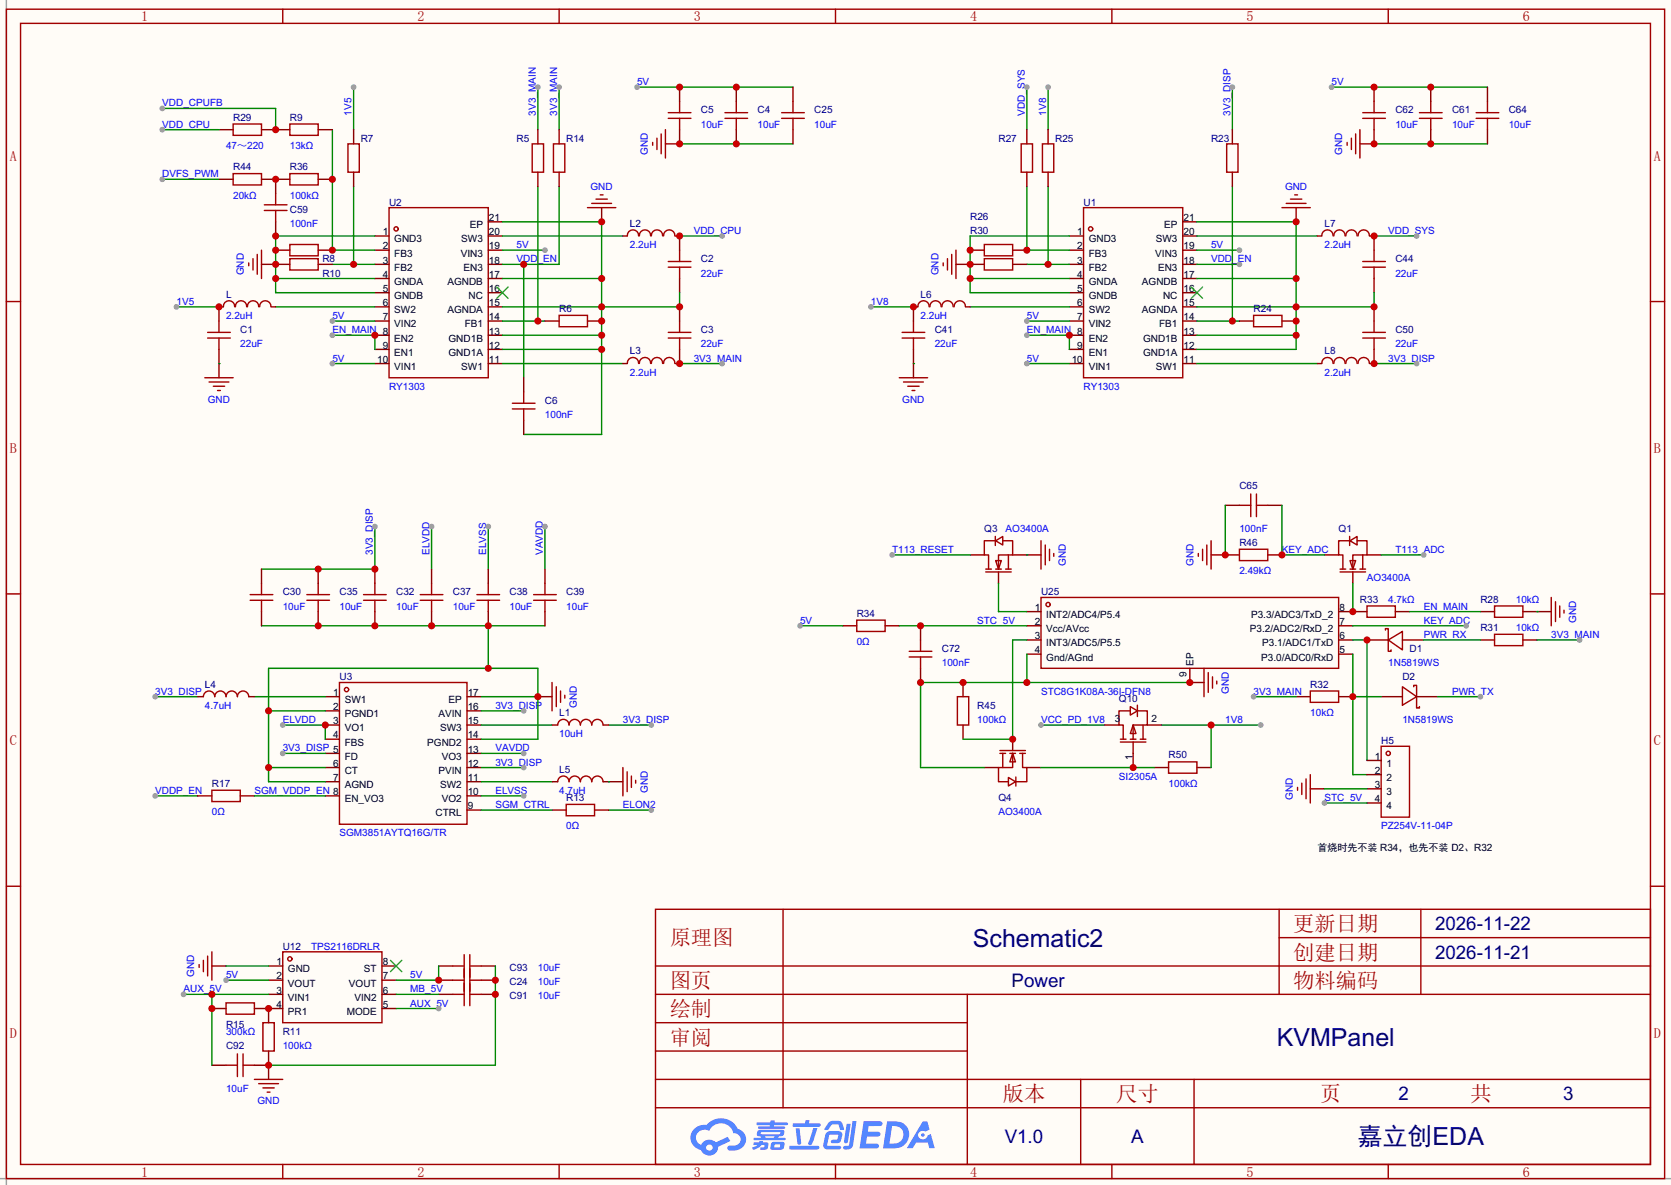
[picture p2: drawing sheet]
<svg xmlns="http://www.w3.org/2000/svg" width="299mm" height="212mm" viewBox="0 0 299 212" stroke-linecap="round" stroke-linejoin="round" font-family="sans-serif">
<defs><g id="words">
<g font-size="4.5" fill="#000080">
<text x="174.3" y="169.7">Schematic2</text>
<text x="228.8" y="187.4">KVMPanel</text>
<text x="243.3" y="205.2">嘉立创EDA</text>
</g>
<g font-size="3.8" fill="#a00000">
<text x="231.8" y="166.9">更新日期</text>
<text x="120" y="169.4">原理图</text>
<text x="231.8" y="172">创建日期</text>
<text x="120" y="177">图页</text>
<text x="231.8" y="177">物料编码</text>
<text x="120" y="182.1">绘制</text>
<text x="120" y="187.2">审阅</text>
<text x="179.7" y="197.4">版本</text>
<text x="200" y="197.4">尺寸</text>
<text x="236.6" y="197.4">页</text>
<text x="263.5" y="197.3">共</text>
</g>
<g font-size="3.4" fill="#000080">
<text x="257.2" y="166.7">2026-11-22</text>
<text x="257.2" y="171.8">2026-11-21</text>
<text x="181.3" y="176.9">Power</text>
<text x="250.7" y="197.1">2</text>
<text x="280.1" y="197.1">3</text>
<text x="180.1" y="204.8">V1.0</text>
<text x="202.7" y="204.8">A</text>
</g>
<g font-size="2.5" fill="#a00000">
<text x="25.3" y="3.8">1</text>
<text x="74.8" y="3.8">2</text>
<text x="124.3" y="3.8">3</text>
<text x="173.9" y="3.8">4</text>
<text x="223.4" y="3.8">5</text>
<text x="272.9" y="3.8">6</text>
<text x="1.8" y="28.8">A</text>
<text x="296.4" y="28.8">A</text>
<text x="1.8" y="81.2">B</text>
<text x="296.4" y="81.2">B</text>
<text x="1.8" y="133.5">C</text>
<text x="296.4" y="133.5">C</text>
<text x="1.8" y="185.9">D</text>
<text x="296.4" y="185.9">D</text>
<text x="25.3" y="210.9">1</text>
<text x="74.8" y="210.9">2</text>
<text x="124.3" y="210.9">3</text>
<text x="173.9" y="210.9">4</text>
<text x="223.4" y="210.9">5</text>
<text x="272.9" y="210.9">6</text>
</g>
<g font-size="1.8" fill="#00f">
<text x="114.2" y="15.3">5V</text>
<text x="238.6" y="15.3">5V</text>
<text x="29.1" y="19.1">VDD_CPUFB</text>
<text x="29.1" y="22.9">VDD_CPU</text>
<text x="63" y="20.7" transform="rotate(-90 63 20.7)">1V5</text>
<text x="96" y="20.7" transform="rotate(-90 96 20.7)">3V3_MAIN</text>
<text x="99.8" y="20.7" transform="rotate(-90 99.8 20.7)">3V3_MAIN</text>
<text x="125.6" y="22.9">10uF</text>
<text x="135.8" y="22.9">10uF</text>
<text x="145.9" y="22.9">10uF</text>
<text x="183.7" y="20.7" transform="rotate(-90 183.7 20.7)">VDD_SYS</text>
<text x="187.5" y="20.7" transform="rotate(-90 187.5 20.7)">1V8</text>
<text x="220.5" y="20.7" transform="rotate(-90 220.5 20.7)">3V3_DISP</text>
<text x="250.1" y="22.9">10uF</text>
<text x="260.2" y="22.9">10uF</text>
<text x="270.4" y="22.9">10uF</text>
<text x="40.5" y="26.7">47～220</text>
<text x="51.9" y="26.7">13kΩ</text>
<text x="116.1" y="27.8" transform="rotate(-90 116.1 27.8)">GND</text>
<text x="240.6" y="27.8" transform="rotate(-90 240.6 27.8)">GND</text>
<text x="29.1" y="31.8">DVFS_PWM</text>
<text x="41.8" y="35.6">20kΩ</text>
<text x="51.9" y="35.6">100kΩ</text>
<text x="105.8" y="34.1">GND</text>
<text x="230.3" y="34.1">GND</text>
<text x="51.9" y="40.7">100nF</text>
<text x="124.3" y="41.9">VDD_CPU</text>
<text x="248.8" y="41.9">VDD_SYS</text>
<text x="92.6" y="44.5">5V</text>
<text x="92.6" y="47">VDD_EN</text>
<text x="112.9" y="44.5">2.2uH</text>
<text x="217" y="44.5">5V</text>
<text x="217" y="47">VDD_EN</text>
<text x="237.4" y="44.5">2.2uH</text>
<text x="43.7" y="49.4" transform="rotate(-90 43.7 49.4)">GND</text>
<text x="125.6" y="49.5">22uF</text>
<text x="168.2" y="49.4" transform="rotate(-90 168.2 49.4)">GND</text>
<text x="250.1" y="49.5">22uF</text>
<text x="31.6" y="54.6">1V5</text>
<text x="40.5" y="57.2">2.2uH</text>
<text x="59.6" y="57.2">5V</text>
<text x="59.6" y="59.7">EN_MAIN 8</text>
<text x="156.1" y="54.6">1V8</text>
<text x="165" y="57.2">2.2uH</text>
<text x="184" y="57.2">5V</text>
<text x="184" y="59.7">EN_MAIN 8</text>
<text x="43.1" y="62.2">22uF</text>
<text x="59.6" y="64.8">5V</text>
<text x="124.3" y="64.8">3V3_MAIN</text>
<text x="125.6" y="62.2">22uF</text>
<text x="167.5" y="62.2">22uF</text>
<text x="184" y="64.8">5V</text>
<text x="248.8" y="64.8">3V3_DISP</text>
<text x="250.1" y="62.2">22uF</text>
<text x="69.7" y="69.9">RY1303</text>
<text x="112.9" y="67.3">2.2uH</text>
<text x="194.2" y="69.9">RY1303</text>
<text x="237.4" y="67.3">2.2uH</text>
<text x="37.2" y="72.2">GND</text>
<text x="97.7" y="74.9">100nF</text>
<text x="161.7" y="72.2">GND</text>
<text x="180.2" y="95.3">AO3400A</text>
<text x="222.1" y="95.3">100nF</text>
<text x="66.8" y="99.4" transform="rotate(-90 66.8 99.4)">3V3_DISP</text>
<text x="77" y="99.4" transform="rotate(-90 77 99.4)">ELVDD</text>
<text x="87.1" y="99.4" transform="rotate(-90 87.1 99.4)">ELVSS</text>
<text x="97.3" y="99.4" transform="rotate(-90 97.3 99.4)">VAVDD</text>
<text x="159.9" y="99.1">T113_RESET</text>
<text x="191" y="101.4" transform="rotate(-90 191 101.4)">GND</text>
<text x="213.9" y="101.4" transform="rotate(-90 213.9 101.4)">GND</text>
<text x="229.7" y="99.1">KEY_ADC</text>
<text x="250.1" y="99.1">T113_ADC</text>
<text x="222.1" y="102.9">2.49kΩ</text>
<text x="245" y="104.2">AO3400A</text>
<text x="248.8" y="108">4.7kΩ</text>
<text x="271.7" y="108">10kΩ</text>
<text x="50.7" y="109.2">10uF</text>
<text x="60.8" y="109.2">10uF</text>
<text x="71" y="109.2">10uF</text>
<text x="81.2" y="109.2">10uF</text>
<text x="91.3" y="109.2">10uF</text>
<text x="101.5" y="109.2">10uF</text>
<text x="143.4" y="111.8">5V</text>
<text x="175.1" y="111.8">STC_5V</text>
<text x="255.1" y="109.2">EN_MAIN</text>
<text x="255.1" y="111.8">KEY_ADC</text>
<text x="271.7" y="113">10kΩ</text>
<text x="282.5" y="111.6" transform="rotate(-90 282.5 111.6)">GND</text>
<text x="153.5" y="115.6">0Ω</text>
<text x="168.8" y="119.4">100nF</text>
<text x="248.8" y="119.4">1N5819WS</text>
<text x="255.1" y="114.3">PWR_RX</text>
<text x="278" y="114.3">3V3_MAIN</text>
<text x="27.8" y="124.5">3V3_DISP</text>
<text x="186.6" y="124.5">STC8G1K08A-36I-DFN8</text>
<text x="220.2" y="124.3" transform="rotate(-90 220.2 124.3)">GND</text>
<text x="224.7" y="124.5">3V3_MAIN</text>
<text x="260.2" y="124.5">PWR_TX</text>
<text x="36.7" y="127">4.7uH</text>
<text x="50.7" y="129.6">ELVDD</text>
<text x="88.8" y="127">3V3_DISP</text>
<text x="103.4" y="126.8" transform="rotate(-90 103.4 126.8)">GND</text>
<text x="111.6" y="129.6">3V3_DISP</text>
<text x="175.1" y="129.6">100kΩ</text>
<text x="186.6" y="129.6">VCC_PD_1V8</text>
<text x="219.6" y="129.6">1V8</text>
<text x="234.8" y="128.3">10kΩ</text>
<text x="251.3" y="129.6">1N5819WS</text>
<text x="50.7" y="134.6">3V3_DISP 5</text>
<text x="88.8" y="137.2">3V3_DISP</text>
<text x="88.8" y="134.6">VAVDD</text>
<text x="100.2" y="132.1">10uH</text>
<text x="27.8" y="142.3">VDDP_EN</text>
<text x="45.6" y="142.3">SGM_VDDP_EN 8</text>
<text x="88.8" y="142.3">ELVSS</text>
<text x="100.2" y="142.3">4.7uH</text>
<text x="116.1" y="142.1" transform="rotate(-90 116.1 142.1)">GND</text>
<text x="200.5" y="139.7">SI2305A</text>
<text x="209.4" y="141">100kΩ</text>
<text x="231.7" y="143.3" transform="rotate(-90 231.7 143.3)">GND</text>
<text x="237.4" y="143.5">STC_5V</text>
<text x="38" y="146.1">0Ω</text>
<text x="60.8" y="149.9">SGM3851AYTQ16G/TR</text>
<text x="88.8" y="144.8">SGM_CTRL</text>
<text x="101.5" y="148.6">0Ω</text>
<text x="111.6" y="144.8">ELON2</text>
<text x="178.9" y="146.1">AO3400A</text>
<text x="247.5" y="148.6">PZ254V-11-04P</text>
<text x="55.8" y="170.2">TPS2116DRLR</text>
<text x="32.9" y="177.8">AUX_5V</text>
<text x="34.8" y="175.1" transform="rotate(-90 34.8 175.1)">GND</text>
<text x="40.5" y="175.3">5V</text>
<text x="73.5" y="177.8">MB_5V</text>
<text x="73.5" y="175.3">5V</text>
<text x="96.4" y="174">10uF</text>
<text x="96.4" y="179.1">10uF</text>
<text x="96.4" y="176.5">10uF</text>
<text x="40.5" y="185.4">300kΩ</text>
<text x="73.5" y="180.4">AUX_5V</text>
<text x="50.7" y="188">100kΩ</text>
<text x="40.5" y="195.6">10uF</text>
<text x="46.1" y="197.9">GND</text>
</g>
<g font-size="1.8" fill="#000080">
<text x="41.8" y="21.6">R29</text>
<text x="51.9" y="21.6">R9</text>
<text x="125.6" y="20.3">C5</text>
<text x="135.8" y="20.3">C4</text>
<text x="145.9" y="20.3">C25</text>
<text x="250.1" y="20.3">C62</text>
<text x="260.2" y="20.3">C61</text>
<text x="270.4" y="20.3">C64</text>
<text x="64.6" y="25.4">R7</text>
<text x="92.6" y="25.4">R5</text>
<text x="101.5" y="25.4">R14</text>
<text x="178.9" y="25.4">R27</text>
<text x="189.1" y="25.4">R25</text>
<text x="217" y="25.4">R23</text>
<text x="41.8" y="30.5">R44</text>
<text x="51.9" y="30.5">R36</text>
<text x="51.9" y="38.1">C59</text>
<text x="69.7" y="36.8">U2</text>
<text x="112.9" y="40.7">L2</text>
<text x="173.9" y="41.9">R30</text>
<text x="173.9" y="39.4">R26</text>
<text x="194.2" y="36.8">U1</text>
<text x="237.4" y="40.7">L7</text>
<text x="57.8" y="47">R8</text>
<text x="125.6" y="47">C2</text>
<text x="250.1" y="47">C44</text>
<text x="40.5" y="53.4">L</text>
<text x="57.8" y="49.5">R10</text>
<text x="165" y="53.4">L6</text>
<text x="43.1" y="59.7">C1</text>
<text x="100.2" y="55.9">R6</text>
<text x="125.6" y="59.7">C3</text>
<text x="167.5" y="59.7">C41</text>
<text x="224.7" y="55.9">R24</text>
<text x="250.1" y="59.7">C50</text>
<text x="112.9" y="63.5">L3</text>
<text x="237.4" y="63.5">L8</text>
<text x="97.7" y="72.4">C6</text>
<text x="222.1" y="87.6">C65</text>
<text x="176.4" y="95.3">Q3</text>
<text x="239.9" y="95.3">Q1</text>
<text x="222.1" y="97.8">R46</text>
<text x="50.7" y="106.7">C30</text>
<text x="60.8" y="106.7">C35</text>
<text x="71" y="106.7">C32</text>
<text x="81.2" y="106.7">C37</text>
<text x="91.3" y="106.7">C38</text>
<text x="101.5" y="106.7">C39</text>
<text x="186.6" y="106.7">U25</text>
<text x="243.7" y="108">R33</text>
<text x="265.3" y="108">R28</text>
<text x="153.5" y="110.5">R34</text>
<text x="265.3" y="113">R31</text>
<text x="168.8" y="116.9">C72</text>
<text x="252.6" y="116.9">D1</text>
<text x="36.7" y="123.2">L4</text>
<text x="60.8" y="121.9">U3</text>
<text x="200.5" y="125.7">Q10</text>
<text x="234.8" y="123.2">R32</text>
<text x="251.3" y="121.9">D2</text>
<text x="100.2" y="128.3">L1</text>
<text x="175.1" y="127">R45</text>
<text x="209.4" y="135.9">R50</text>
<text x="247.5" y="133.4">H5</text>
<text x="38" y="141">R17</text>
<text x="100.2" y="138.4">L5</text>
<text x="101.5" y="143.5">R13</text>
<text x="178.9" y="143.5">Q4</text>
<text x="50.7" y="170.2">U12</text>
<text x="91.3" y="174">C93</text>
<text x="91.3" y="179.1">C91</text>
<text x="91.3" y="176.5">C24</text>
<text x="40.5" y="184.2">R15</text>
<text x="50.7" y="185.4">R11</text>
<text x="40.5" y="188">C92</text>
</g>
<g font-size="1.8">
<text x="84.2" y="40.9">EP</text>
<text x="87.6" y="39.6">21</text>
<text x="208.6" y="40.9">EP</text>
<text x="212.1" y="39.6">21</text>
<text x="68.6" y="42.2">1</text>
<text x="68.6" y="44.7">2</text>
<text x="68.6" y="47.2">3</text>
<text x="70.7" y="43.4">GND3</text>
<text x="70.7" y="46">FB3</text>
<text x="82.6" y="46">VIN3</text>
<text x="82.7" y="43.4">SW3</text>
<text x="87.6" y="47.2">18</text>
<text x="87.6" y="44.7">19</text>
<text x="87.6" y="42.2">20</text>
<text x="193.1" y="42.2">1</text>
<text x="193.1" y="44.7">2</text>
<text x="193.1" y="47.2">3</text>
<text x="195.1" y="43.4">GND3</text>
<text x="195.1" y="46">FB3</text>
<text x="207" y="46">VIN3</text>
<text x="207.1" y="43.4">SW3</text>
<text x="212.1" y="47.2">18</text>
<text x="212.1" y="44.7">19</text>
<text x="212.1" y="42.2">20</text>
<text x="68.6" y="49.8">4</text>
<text x="68.6" y="52.3">5</text>
<text x="70.7" y="48.5">FB2</text>
<text x="70.7" y="51.1">GNDA</text>
<text x="70.7" y="53.6">GNDB</text>
<text x="80.2" y="51.1">AGNDB</text>
<text x="83.1" y="48.5">EN3</text>
<text x="84" y="53.6">NC</text>
<text x="87.6" y="52.3">16</text>
<text x="87.6" y="49.8">17</text>
<text x="193.1" y="49.8">4</text>
<text x="193.1" y="52.3">5</text>
<text x="195.1" y="48.5">FB2</text>
<text x="195.1" y="51.1">GNDA</text>
<text x="195.1" y="53.6">GNDB</text>
<text x="204.6" y="51.1">AGNDB</text>
<text x="207.5" y="48.5">EN3</text>
<text x="208.4" y="53.6">NC</text>
<text x="212.1" y="52.3">16</text>
<text x="212.1" y="49.8">17</text>
<text x="68.6" y="54.9">6</text>
<text x="68.6" y="57.4">7</text>
<text x="70.7" y="56.1">SW2</text>
<text x="70.7" y="58.7">VIN2</text>
<text x="80.2" y="56.1">AGNDA</text>
<text x="83.3" y="58.7">FB1</text>
<text x="87.6" y="59.9">13</text>
<text x="87.6" y="57.4">14</text>
<text x="87.6" y="54.9">15</text>
<text x="193.1" y="54.9">6</text>
<text x="193.1" y="57.4">7</text>
<text x="195.1" y="56.1">SW2</text>
<text x="195.1" y="58.7">VIN2</text>
<text x="204.6" y="56.1">AGNDA</text>
<text x="207.7" y="58.7">FB1</text>
<text x="212.1" y="59.9">13</text>
<text x="212.1" y="57.4">14</text>
<text x="212.1" y="54.9">15</text>
<text x="67.6" y="65">10</text>
<text x="68.6" y="62.5">9</text>
<text x="70.7" y="61.2">EN2</text>
<text x="70.7" y="63.8">EN1</text>
<text x="80.4" y="63.8">GND1A</text>
<text x="80.4" y="61.2">GND1B</text>
<text x="87.6" y="65">11</text>
<text x="87.6" y="62.5">12</text>
<text x="192.1" y="65">10</text>
<text x="193.1" y="62.5">9</text>
<text x="195.1" y="61.2">EN2</text>
<text x="195.1" y="63.8">EN1</text>
<text x="204.8" y="63.8">GND1A</text>
<text x="204.8" y="61.2">GND1B</text>
<text x="212.1" y="65">11</text>
<text x="212.1" y="62.5">12</text>
<text x="70.7" y="66.3">VIN1</text>
<text x="82.7" y="66.3">SW1</text>
<text x="195.1" y="66.3">VIN1</text>
<text x="207.1" y="66.3">SW1</text>
<text x="185.4" y="109.5">1</text>
<text x="185.4" y="112">2</text>
<text x="187.5" y="110.7">INT2/ADC4/P5.4</text>
<text x="187.5" y="113.3">Vcc/AVcc</text>
<text x="224" y="113.3">P3.2/ADC2/RxD_2</text>
<text x="224.2" y="110.7">P3.3/ADC3/TxD_2</text>
<text x="240" y="112">7</text>
<text x="240" y="109.5">8</text>
<text x="185.4" y="114.6">3</text>
<text x="185.4" y="117.1">4</text>
<text x="187.5" y="115.8">INT3/ADC5/P5.5</text>
<text x="187.5" y="118.4">Gnd/AGnd</text>
<text x="213.9" y="119.3" transform="rotate(-90 213.9 119.3)">EP</text>
<text x="226" y="118.4">P3.0/ADC0/RxD</text>
<text x="226.2" y="115.8">P3.1/ADC1/TxD</text>
<text x="240" y="117.1">5</text>
<text x="240" y="114.6">6</text>
<text x="59.7" y="124.7">1</text>
<text x="61.8" y="126">SW1</text>
<text x="80.4" y="126">EP</text>
<text x="83.8" y="124.7">17</text>
<text x="212.6" y="121.4" transform="rotate(-90 212.6 121.4)">9</text>
<text x="59.7" y="127.3">2</text>
<text x="59.7" y="129.8">3</text>
<text x="61.8" y="128.5">PGND1</text>
<text x="61.8" y="131.1">VO1</text>
<text x="78.6" y="128.5">AVIN</text>
<text x="78.9" y="131.1">SW3</text>
<text x="83.8" y="129.8">15</text>
<text x="83.8" y="127.3">16</text>
<text x="199.8" y="129.3">3</text>
<text x="206.4" y="129.3">2</text>
<text x="59.7" y="132.3">4</text>
<text x="59.7" y="137.4">6</text>
<text x="61.8" y="133.6">FBS</text>
<text x="61.8" y="136.1">FD</text>
<text x="76.6" y="133.6">PGND2</text>
<text x="79.2" y="136.1">VO3</text>
<text x="83.8" y="137.4">12</text>
<text x="83.8" y="134.9">13</text>
<text x="83.8" y="132.3">14</text>
<text x="202.9" y="136.2" transform="rotate(-90 202.9 136.2)">1</text>
<text x="246.4" y="136.1">1</text>
<text x="248.5" y="137.4">1</text>
<text x="59.7" y="140">7</text>
<text x="61.8" y="138.7">CT</text>
<text x="61.8" y="141.2">AGND</text>
<text x="61.8" y="143.8">EN_VO3</text>
<text x="78.6" y="138.7">PVIN</text>
<text x="78.9" y="141.2">SW2</text>
<text x="79.2" y="143.8">VO2</text>
<text x="83.8" y="142.5">10</text>
<text x="83.8" y="140">11</text>
<text x="246.4" y="138.7">2</text>
<text x="246.4" y="141.2">3</text>
<text x="246.4" y="143.8">4</text>
<text x="248.5" y="140">2</text>
<text x="248.5" y="142.5">3</text>
<text x="78.1" y="146.3">CTRL</text>
<text x="83.8" y="145">9</text>
<text x="248.5" y="145">4</text>
<text x="236.1" y="152.4">首烧时先不装 R34，也先不装 D2、R32</text>
<text x="49.5" y="173">1</text>
<text x="68.6" y="173">8</text>
<text x="49.5" y="175.5">2</text>
<text x="49.5" y="178.1">3</text>
<text x="51.6" y="174.2">GND</text>
<text x="51.6" y="176.8">VOUT</text>
<text x="51.6" y="179.3">VIN1</text>
<text x="62.5" y="176.8">VOUT</text>
<text x="63.5" y="179.3">VIN2</text>
<text x="65.2" y="174.2">ST</text>
<text x="68.6" y="178.1">6</text>
<text x="68.6" y="175.5">7</text>
<text x="49.5" y="180.6">4</text>
<text x="51.6" y="181.9">PR1</text>
<text x="62.1" y="181.9">MODE</text>
<text x="68.6" y="180.6">5</text>
</g>
</g></defs>
<path d="M0 0h299.5v212.3h-299.5z" fill="#fffcf7"/>
<path d="M1.1 0v212.3M0 211.2h299.5" fill="none" stroke="#999" stroke-width=".25"/>
<g fill="none" stroke="#a10000" stroke-width=".25">
<path d="M1.1 1.6h297.2v209.6h-297.2zM3.7 4.2h292.1v204.5h-292.1zM50.7 1.6v2.6M100.2 1.6v2.6M149.7 1.6v2.6M199.3 1.6v2.6M248.8 1.6v2.6M1.1 54h2.6M295.8 54h2.5M1.1 106.4h2.6M295.8 106.4h2.5M1.1 158.8h2.6"/>
<path d="M295.8 158.8h2.5M117.5 162.9h178.3v45.8h-178.3zM117.5 178.2h178.3M117.5 173.1h178.3M140.3 162.9v35.6M173.4 178.2v30.5M229.2 162.9v15.3M229.2 168h66.6M254.6 162.9v15.3M117.5 183.3h55.9M117.5 198.5h178.3M117.5 193.4h178.3"/>
<path d="M117.5 188.3h55.9M193.7 193.4v15.3M214 193.4v15.3M50.7 208.7v2.5M100.2 208.7v2.5M149.7 208.7v2.5M199.3 208.7v2.5M248.8 208.7v2.5"/>
</g>
<g fill="#5487ff">
<path d="M154.8 200.9h2.1a.97 .97 0 0 1 1.3 .4 .53 .53 0 0 1-.7 .5h-1.8l-.2 1h1.9a.43 .43 0 0 1 .4 .5 .43 .43 0 0 1-.5 .3h-1.9l-.2 1.3h1.7a.45 .45 0 0 1 .6 .2 .45 .45 0 0 1-.2 .6l-3.3 .1z"/>
<path d="M165.4 201h.8l.4 1.4-.7 .4a.82 .82 0 0 0-1.2 .1 .82 .82 0 0 0 .1 1.1 .82 .82 0 0 0 1.1 0l.3-.5 .6-.3 .7 2.5h-.9l-.3-1h-2.1l-.6 1h-1.1z"/>
<path d="M151.7 201.4h.8l-.5 3.2a.36 .36 0 0 1-.4 .3 .36 .36 0 0 1-.4-.4z"/>
<path d="M152.8 200.9h.7l-.6 4.3a1.13 1.13 0 0 1-1.8 .6l.2-.4 .7-.1 .2-.2z"/>
<path d="M148.5 201.2l.6-.4h1a.77 .77 0 0 1 .9 .6l.3 .9-.2 .2h-.5l-.4-1h-.9a1.3 1.3 0 0 0-.8 .9l-.6 .1-.2-.2z"/>
<path d="M148.1 203l.5-.3h1.7a.66 .66 0 0 1 .6 .9l-.1 .5a.81 .81 0 0 1-.9 .8h-.7a.32 .32 0 0 1-.3-.4 .32 .32 0 0 1 .4-.3h.7l.2-.9-1.6 .1-.3 1.9h2.1a.32 .32 0 0 1 .3 .4 .32 .32 0 0 1-.3 .3l-2.3-.1-.5-.3-.1-.5z"/>
<path d="M141.5 205.3h5a.33 .33 0 0 1 .3 .4 .33 .33 0 0 1-.3 .3h-4.9l-.2-.2z"/>
<path d="M145.8 202.1h.7l-1 2.9a.36 .36 0 0 1-.4 .2 .36 .36 0 0 1-.3-.3z"/>
<path d="M142.6 202.2h.7l.3 2.6a.34 .34 0 0 1-.3 .3 .34 .34 0 0 1-.4-.2z"/>
<path d="M142.1 201.3h2.2v-.4l.2-.2h.6l-.1 .6h1.8a.32 .32 0 0 1 .3 .3 .32 .32 0 0 1-.4 .3h-4.5l-.2-.1z"/>
<path d="M135.1 204.7h.9l.1-.2h.7l-.1 .2h.9a.82 .82 0 0 1-.6 1.3h-.8v-.4l.8-.1v-.3h-.5l-.5 .4-1 .4-.2-.4 1-.4h-.8z"/>
<path d="M135.6 201.1h2.5v-.3h.8l-.1 .3h2.2l.2 .3-.2 .2h-2.3v.3h1.8l.2 .2-.2 .2h-4.5l-.2-.2 .1-.2h2l.1-.3h-2.3l-.1-.1z"/>
<path d="M159 200.9l-.7 4.9h1.6a2.47 2.47 0 0 0 2.9-1.7 2.47 2.47 0 0 0-1.4-3zM159.9 201.8a1.61 1.61 0 0 1 2 1.4 1.61 1.61 0 0 1-1.8 1.7h-.7z"/>
<path d="M135.8 202.7a.55 .55 0 0 0-.2 .7 .55 .55 0 0 0 .7 .2l.1 .3h-1.3v.4h5.5l.2-.2-.2-.2h-1.2l.2-.3a.7 .7 0 0 0 .8-.2 .7 .7 0 0 0 0-.9h-4.2zM136.4 202.9h3.3l.2 .1-.2 .2h-3.3l-.1-.1zM137.1 203.6h1.7l-.2 .3h-1.4z"/>
<path d="M138.3 204.8a1.05 1.05 0 0 0-.1 1.2 2.91 2.91 0 0 0 2.2-.2 .98 .98 0 0 0 0-1.2h-1.6zM138.9 205.1h.8h.1v.3l-.2 .2h-.8z"/>
<path d="M124.5 202.2a2.23 2.23 0 0 0-.7 2.3 2.23 2.23 0 0 0 1.8 1.6 1.58 1.58 0 0 0 1.8 .9 1.58 1.58 0 0 0 1.3-1.5l2.2-1-.5-.8-2.1 1a1.65 1.65 0 0 0-2.7 .5 1.45 1.45 0 0 1-.7-2 1.45 1.45 0 0 1 2-.7l.2 .2a2.3 2.3 0 0 1 2.3-1.4 2.3 2.3 0 0 1 2.1 1.8 1.12 1.12 0 0 1 1.2 1 1.12 1.12 0 0 1-1.1 1.2h-.7a.45 .45 0 0 0-.6 .3 .45 .45 0 0 0 .5 .6 2.26 2.26 0 0 0 2.9-2.5 2.04 2.04 0 0 0-1.5-1.4 3.3 3.3 0 0 0-5.6-.7l-1.1 .1zM126.6 205.7a.57 .57 0 0 1 1.1 0 .57 .57 0 0 1-1.1 0z"/>
<circle cx="165.4" cy="203.4" r=".32"/>
</g>
<g fill="none" stroke="#a10000" stroke-width=".25">
<path d="M69.7 37.2h17.8v30.5h-17.8zM194.2 37.2h17.8v30.5h-17.8zM37.2 59.6h4.1M39.2 57.5v2.1M119.8 59.6h4M119.8 47.9h4M119.8 46.9h4M121.8 44.8v2.1M121.8 47.9v2M121.8 57.5v2.1M161.7 59.6h4M163.7 57.5v2.1"/>
<path d="M244.2 59.6h4.1M244.2 47.9h4.1M244.2 46.9h4.1M246.3 44.8v2.1M246.3 47.9v2M246.3 57.5v2.1M37.2 60.6h4.1M39.2 60.6v2M119.8 60.6h4M121.8 60.6v2M161.7 60.6h4M163.7 60.6v2"/>
<path d="M244.2 60.6h4.1M246.3 60.6v2M60.8 122.3h22.9v25.4h-22.9z"/>
<circle cx="71" cy="41" r=".38"/>
<circle cx="195.5" cy="41" r=".38"/>
<circle cx="62.1" cy="123.6" r=".38"/>
</g>
<g fill="none" stroke="#870000" stroke-width=".25">
<path d="M87.5 39.7h2.5M212 39.7h2.5M39.2 55v2.5M67.2 42.3h2.5M67.2 44.8h2.5M67.2 47.4h2.5M67.2 49.9h2.5M67.2 52.4h2.5M67.2 55h2.5M67.2 57.5h2.5M87.5 42.3h2.5M87.5 44.8h2.5"/>
<path d="M87.5 47.4h2.5M87.5 49.9h2.5M87.5 52.4h2.5M87.5 55h2.5M87.5 57.5h2.5M121.8 42.3v2.5M121.8 49.9v2.5M121.8 55v2.5M163.7 55v2.5M191.6 42.3h2.6M191.6 44.8h2.6M191.6 47.4h2.6"/>
<path d="M191.6 49.9h2.6M191.6 52.4h2.6M191.6 55h2.6M191.6 57.5h2.6M212 42.3h2.5M212 44.8h2.5M212 47.4h2.5M212 49.9h2.5M212 52.4h2.5M212 55h2.5M212 57.5h2.5M246.3 42.3v2.5"/>
<path d="M246.3 49.9v2.5M246.3 55v2.5M39.2 62.6v2.5M67.2 60.1h2.5M67.2 62.6h2.5M67.2 65.1h2.5M87.5 60.1h2.5M87.5 62.6h2.5M87.5 65.1h2.5M121.8 62.6v2.5M163.7 62.6v2.5M191.6 60.1h2.6"/>
<path d="M191.6 62.6h2.6M191.6 65.1h2.6M212 60.1h2.5M212 62.6h2.5M212 65.1h2.5M246.3 62.6v2.5M58.3 124.8h2.5M58.3 127.4h2.5M58.3 129.9h2.5M58.3 132.5h2.5M58.3 135h2.5M58.3 137.5h2.5"/>
<path d="M83.7 124.8h2.5M83.7 127.4h2.5M83.7 129.9h2.5M83.7 132.5h2.5M83.7 135h2.5M83.7 137.5h2.5M58.3 140.1h2.5M58.3 142.6h2.5M83.7 140.1h2.5M83.7 142.6h2.5M83.7 145.2h2.5"/>
</g>
<path d="M89 51.4l2.1 2.1M91.1 51.4l-2.1 2.1M213.5 51.4l2 2.1M215.5 51.4l-2 2.1" fill="none" stroke="#3c3" stroke-width=".25"/>
<path d="M59.6 57.5h7.6" fill="none" stroke="#008700" stroke-width=".25"/>
<circle cx="59.6" cy="57.5" r=".51" fill="#999"/>
<path d="M184 57.5h7.6" fill="none" stroke="#008700" stroke-width=".25"/>
<circle cx="184" cy="57.5" r=".51" fill="#999"/>
<path d="M184 65.1h7.6" fill="none" stroke="#008700" stroke-width=".25"/>
<circle cx="184" cy="65.1" r=".51" fill="#999"/>
<path d="M59.6 65.1h7.6" fill="none" stroke="#008700" stroke-width=".25"/>
<circle cx="59.6" cy="65.1" r=".51" fill="#999"/>
<path d="M90 44.8h7.7" fill="none" stroke="#008700" stroke-width=".25"/>
<circle cx="97.7" cy="44.8" r=".51" fill="#999"/>
<path d="M214.5 44.8h7.6" fill="none" stroke="#008700" stroke-width=".25"/>
<circle cx="222.1" cy="44.8" r=".51" fill="#999"/>
<path d="M114.2 15.6h27.9" fill="none" stroke="#008700" stroke-width=".25"/>
<circle cx="114.2" cy="15.6" r=".51" fill="#999"/>
<path d="M238.6 15.6h28" fill="none" stroke="#008700" stroke-width=".25"/>
<circle cx="238.6" cy="15.6" r=".51" fill="#999"/>
<path d="M59.6 23.2v21.6h7.6M63.4 33.4v14M121.8 25.8h20.3M184 33.4v11.4h7.6M246.3 25.8h20.3M59.6 47.4h7.6" fill="none" stroke="#008700" stroke-width=".25"/>
<path d="M107.8 37.2v2.5M119.3 25.8h2.5M232.3 37.2v2.5M243.7 25.8h2.6M46.9 47.4h2.5M171.3 47.4h2.6M39.2 65.1v2.6M163.7 65.1v2.6" fill="none" stroke="#870000" stroke-width=".25"/>
<g fill="none" stroke="#a10000" stroke-width=".25">
<path d="M105.3 37.2h5.1M106 36.4h3.6M106.8 35.7h2M107.6 34.9h.5M117 25.5v.5M117.7 24.8v2M118.5 24v3.6M119.3 23.2v5.1M229.7 37.2h5.1M230.5 36.4h3.6M231.3 35.7h2M232 34.9h.5"/>
<path d="M241.4 25.5v.5M242.2 24.8v2M243 24v3.6M243.7 23.2v5.1M44.6 47.1v.5M45.3 46.4v2M46.1 45.6v3.5M46.9 44.8v5.1M169 47.1v.5M169.8 46.4v2M170.6 45.6v3.5M171.3 44.8v5.1"/>
<path d="M36.7 67.7h5.1M37.5 68.4h3.5M38.2 69.2h2.1M39 70h.5M161.2 67.7h5M161.9 68.4h3.6M162.7 69.2h2M163.4 70h.6"/>
</g>
<circle cx="63.4" cy="47.4" r=".63" fill="#c00"/>
<path d="M187.8 33.4v14M184 47.4h7.6" fill="none" stroke="#008700" stroke-width=".25"/>
<circle cx="187.8" cy="47.4" r=".63" fill="#c00"/>
<path d="M49.4 49.9h17.8M67.2 42.3h-17.8v10.1h17.8" fill="none" stroke="#008700" stroke-width=".25"/>
<circle cx="49.4" cy="49.9" r=".63" fill="#c00"/>
<path d="M173.9 49.9h17.7M191.6 42.3h-17.7v10.1h17.7" fill="none" stroke="#008700" stroke-width=".25"/>
<circle cx="173.9" cy="49.9" r=".63" fill="#c00"/>
<path d="M90 39.7h17.8v38.1h-13.9M90 49.9h17.8M121.8 52.4v2.6h-31.8M90 60.1h17.8M90 62.6h17.8" fill="none" stroke="#008700" stroke-width=".25"/>
<g fill="#c00">
<circle cx="107.8" cy="39.7" r=".63"/>
<circle cx="107.8" cy="49.9" r=".63"/>
<circle cx="107.8" cy="55" r=".63"/>
<circle cx="121.8" cy="55" r=".63"/>
<circle cx="107.8" cy="60.1" r=".63"/>
<circle cx="107.8" cy="62.6" r=".63"/>
</g>
<path d="M214.5 39.7h17.8v22.9h-17.8M214.5 49.9h17.8M246.3 52.4v2.6h-31.8M214.5 60.1h17.8" fill="none" stroke="#008700" stroke-width=".25"/>
<g fill="#c00">
<circle cx="232.3" cy="60.1" r=".63"/>
<circle cx="232.3" cy="55" r=".63"/>
<circle cx="246.3" cy="55" r=".63"/>
<circle cx="232.3" cy="49.9" r=".63"/>
<circle cx="232.3" cy="39.7" r=".63"/>
</g>
<path d="M220.9 33.4v24.1M214.5 57.5h7.6" fill="none" stroke="#008700" stroke-width=".25"/>
<circle cx="220.9" cy="57.5" r=".63" fill="#c00"/>
<path d="M96.4 33.4v24.1M90 57.5h7.7" fill="none" stroke="#008700" stroke-width=".25"/>
<circle cx="96.4" cy="57.5" r=".63" fill="#c00"/>
<path d="M49.4 55h17.8M90 42.3h21.6M121.8 42.3h7.6M173.9 55h17.7M214.5 42.3h21.6M90 65.1h21.6M214.5 65.1h21.6" fill="none" stroke="#008700" stroke-width=".25"/>
<circle cx="129.4" cy="42.3" r=".51" fill="#999"/>
<path d="M246.3 42.3h7.6" fill="none" stroke="#008700" stroke-width=".25"/>
<circle cx="253.9" cy="42.3" r=".51" fill="#999"/>
<path d="M121.8 65.1h7.6" fill="none" stroke="#008700" stroke-width=".25"/>
<circle cx="129.4" cy="65.1" r=".51" fill="#999"/>
<path d="M246.3 65.1h7.6" fill="none" stroke="#008700" stroke-width=".25"/>
<circle cx="253.9" cy="65.1" r=".51" fill="#999"/>
<path d="M31.6 55h7.6" fill="none" stroke="#008700" stroke-width=".25"/>
<circle cx="31.6" cy="55" r=".51" fill="#999"/>
<path d="M156.1 55h7.6" fill="none" stroke="#008700" stroke-width=".25"/>
<circle cx="156.1" cy="55" r=".51" fill="#999"/>
<path d="M96.4 15.6v7.6M39.2 65.1h.1M163.7 65.1h.1" fill="none" stroke="#008700" stroke-width=".25"/>
<circle cx="96.4" cy="15.6" r=".51" fill="#999"/>
<path d="M220.9 15.6v7.6" fill="none" stroke="#008700" stroke-width=".25"/>
<circle cx="220.9" cy="15.6" r=".51" fill="#999"/>
<path d="M63.4 15.6v7.6" fill="none" stroke="#008700" stroke-width=".25"/>
<circle cx="63.4" cy="15.6" r=".51" fill="#999"/>
<path d="M187.8 15.6v7.6" fill="none" stroke="#008700" stroke-width=".25"/>
<circle cx="187.8" cy="15.6" r=".51" fill="#999"/>
<path d="M184 15.6v7.6" fill="none" stroke="#008700" stroke-width=".25"/>
<circle cx="184" cy="15.6" r=".51" fill="#999"/>
<path d="M86.2 127.4h7.7M86.2 140.1h12.7" fill="none" stroke="#008700" stroke-width=".25"/>
<circle cx="93.9" cy="127.4" r=".51" fill="#999"/>
<path d="M96.4 23.2v2.6M96.4 30.9v2.5M220.9 23.2v2.6M220.9 30.9v2.5M229.7 57.5h2.6" fill="none" stroke="#870000" stroke-width=".25"/>
<path d="M95.4 25.8h2v5.1h-2zM219.8 25.8h2.1v5.1h-2.1z" fill="none" stroke="#a10000" stroke-width=".25"/>
<circle cx="232.3" cy="57.5" r=".63" fill="#c00"/>
<path d="M105.3 57.5h2.5M222.1 57.5h2.6M242.4 109.6h2.6M250.1 109.6h2.5" fill="none" stroke="#870000" stroke-width=".25"/>
<path d="M224.7 56.5h5v2h-5zM245 108.6h5.1v2h-5.1z" fill="none" stroke="#a10000" stroke-width=".25"/>
<circle cx="107.8" cy="57.5" r=".63" fill="#c00"/>
<path d="M49.4 32.1h2.5M57 32.1h2.6M63.4 23.2v2.6M63.4 30.9v2.5M187.8 23.2v2.6M187.8 30.9v2.5M97.7 57.5h2.5" fill="none" stroke="#870000" stroke-width=".25"/>
<path d="M62.4 25.8h2v5.1h-2zM186.8 25.8h2v5.1h-2zM100.2 56.5h5.1v2h-5.1z" fill="none" stroke="#a10000" stroke-width=".25"/>
<circle cx="59.6" cy="32.1" r=".63" fill="#c00"/>
<path d="M51.9 31.1h5.1v2h-5.1z" fill="none" stroke="#a10000" stroke-width=".25"/>
<path d="M57 44.8h2.6" fill="none" stroke="#870000" stroke-width=".25"/>
<circle cx="59.6" cy="44.8" r=".63" fill="#c00"/>
<path d="M49.4 44.8h2.5" fill="none" stroke="#870000" stroke-width=".25"/>
<circle cx="49.4" cy="44.8" r=".63" fill="#c00"/>
<path d="M51.9 43.8h5.1v2h-5.1z" fill="none" stroke="#a10000" stroke-width=".25"/>
<path d="M173.9 47.4h2.5" fill="none" stroke="#870000" stroke-width=".25"/>
<circle cx="173.9" cy="47.4" r=".63" fill="#c00"/>
<path d="M39.2 32.1h2.6M46.9 32.1h2.5M49.4 23.2h2.5M57 23.2h2.6M181.5 47.4h2.5M181.5 44.8h2.5" fill="none" stroke="#870000" stroke-width=".25"/>
<path d="M41.8 31.1h5.1v2h-5.1zM51.9 22.2h5.1v2.1h-5.1zM176.4 46.4h5.1v2h-5.1z" fill="none" stroke="#a10000" stroke-width=".25"/>
<circle cx="184" cy="44.8" r=".63" fill="#c00"/>
<path d="M173.9 44.8h2.5" fill="none" stroke="#870000" stroke-width=".25"/>
<circle cx="173.9" cy="44.8" r=".63" fill="#c00"/>
<path d="M176.4 43.8h5.1v2h-5.1z" fill="none" stroke="#a10000" stroke-width=".25"/>
<path d="M49.4 47.4h2.5M57 47.4h2.6" fill="none" stroke="#870000" stroke-width=".25"/>
<circle cx="49.4" cy="47.4" r=".63" fill="#c00"/>
<path d="M51.9 46.4h5.1v2h-5.1z" fill="none" stroke="#a10000" stroke-width=".25"/>
<path d="M100.2 33.4v14h-10.2M93.9 47.4v20.3" fill="none" stroke="#008700" stroke-width=".25"/>
<circle cx="93.9" cy="47.4" r=".63" fill="#c00"/>
<path d="M100.2 15.6v7.6" fill="none" stroke="#008700" stroke-width=".25"/>
<circle cx="100.2" cy="15.6" r=".51" fill="#999"/>
<path d="M100.2 23.2v2.6M100.2 30.9v2.5M172.6 122.3v2.5M172.6 129.9v2.6M206.9 137.5h2.5M214.5 137.5h2.5M38 180.7h2.5M45.6 180.7h2.5v2.6M48.1 188.3v2.6" fill="none" stroke="#870000" stroke-width=".25"/>
<path d="M99.2 25.8h2v5.1h-2zM171.6 124.8h2v5.1h-2zM209.4 136.5h5.1v2.1h-5.1zM40.5 179.7h5.1v2h-5.1zM47.1 183.3h2v5h-2z" fill="none" stroke="#a10000" stroke-width=".25"/>
<path d="M45.6 124.8h12.7M86.2 129.9h12.7M109.1 145.2h7.6" fill="none" stroke="#008700" stroke-width=".25"/>
<circle cx="116.7" cy="145.2" r=".51" fill="#999"/>
<path d="M27.8 142.6h7.6" fill="none" stroke="#008700" stroke-width=".25"/>
<circle cx="27.8" cy="142.6" r=".51" fill="#999"/>
<path d="M27.8 124.8h7.6" fill="none" stroke="#008700" stroke-width=".25"/>
<circle cx="27.8" cy="124.8" r=".51" fill="#999"/>
<path d="M109.1 129.9h7.6" fill="none" stroke="#008700" stroke-width=".25"/>
<circle cx="116.7" cy="129.9" r=".51" fill="#999"/>
<path d="M109.1 140.1h2.5" fill="none" stroke="#870000" stroke-width=".25"/>
<path d="M111.6 137.5v5.1M112.4 138.3v3.6M113.2 139.1v2M113.9 139.8v.5" fill="none" stroke="#a10000" stroke-width=".25"/>
<path d="M86.2 137.5h7.7" fill="none" stroke="#008700" stroke-width=".25"/>
<circle cx="93.9" cy="137.5" r=".51" fill="#999"/>
<path d="M96.4 124.8h2.5" fill="none" stroke="#870000" stroke-width=".25"/>
<path d="M98.9 122.3v5.1M99.7 123.1v3.5M100.5 123.8v2.1M101.2 124.6v.5" fill="none" stroke="#a10000" stroke-width=".25"/>
<path d="M46.9 112.1h50.8M87.5 112.1v7.7M48.1 137.5h10.2M48.1 127.4h10.2M86.2 132.5h10.2v-12.7h-48.3v20.3h10.2M86.2 124.8h10.2" fill="none" stroke="#008700" stroke-width=".25"/>
<g fill="#c00">
<circle cx="48.1" cy="127.4" r=".63"/>
<circle cx="48.1" cy="137.5" r=".63"/>
<circle cx="87.5" cy="119.8" r=".63"/>
<circle cx="96.4" cy="124.8" r=".63"/>
</g>
<path d="M67.2 94.4v7.6h-20.3" fill="none" stroke="#008700" stroke-width=".25"/>
<circle cx="67.2" cy="94.4" r=".51" fill="#999"/>
<path d="M50.7 129.9h7.6v2.6" fill="none" stroke="#008700" stroke-width=".25"/>
<circle cx="58.3" cy="129.9" r=".63" fill="#c00"/>
<circle cx="50.7" cy="129.9" r=".51" fill="#999"/>
<path d="M86.2 142.6h7.7" fill="none" stroke="#008700" stroke-width=".25"/>
<circle cx="93.9" cy="142.6" r=".51" fill="#999"/>
<path d="M86.2 135h7.7" fill="none" stroke="#008700" stroke-width=".25"/>
<circle cx="93.9" cy="135" r=".51" fill="#999"/>
<path d="M77.3 94.4v7.6" fill="none" stroke="#008700" stroke-width=".25"/>
<circle cx="77.3" cy="94.4" r=".51" fill="#999"/>
<path d="M87.5 94.4v7.6" fill="none" stroke="#008700" stroke-width=".25"/>
<circle cx="87.5" cy="94.4" r=".51" fill="#999"/>
<path d="M97.7 94.4v7.6" fill="none" stroke="#008700" stroke-width=".25"/>
<circle cx="97.7" cy="94.4" r=".51" fill="#999"/>
<path d="M50.7 135h7.6" fill="none" stroke="#008700" stroke-width=".25"/>
<circle cx="50.7" cy="135" r=".51" fill="#999"/>
<path d="M164.5 55a1.01 1.01 0 0 1 1-1.1 1.01 1.01 0 0 1 1 1.1M166.6 55a1.01 1.01 0 0 1 1.1-1.1 1.01 1.01 0 0 1 1 1.1M168.8 55a1.01 1.01 0 0 1 1-1.1 1.01 1.01 0 0 1 1 1.1M171 55a1.01 1.01 0 0 1 1-1.1 1.01 1.01 0 0 1 1 1.1" fill="none" stroke="#a10000" stroke-width=".25"/>
<path d="M163.7 55h.8" fill="none" stroke="#870000" stroke-width=".25"/>
<circle cx="163.7" cy="55" r=".63" fill="#c00"/>
<path d="M39.2 55h.8M173.1 55h.8" fill="none" stroke="#870000" stroke-width=".25"/>
<path d="M40 55a1.01 1.01 0 0 1 1-1.1 1.01 1.01 0 0 1 1.1 1.1M42.2 55a1.01 1.01 0 0 1 1-1.1 1.01 1.01 0 0 1 1 1.1M44.3 55a1.01 1.01 0 0 1 1.1-1.1 1.01 1.01 0 0 1 1 1.1M46.5 55a1.01 1.01 0 0 1 1-1.1 1.01 1.01 0 0 1 1.1 1.1" fill="none" stroke="#a10000" stroke-width=".25"/>
<circle cx="39.2" cy="55" r=".63" fill="#c00"/>
<path d="M48.6 55h.8M236.1 42.3h.8M245.5 42.3h.8" fill="none" stroke="#870000" stroke-width=".25"/>
<path d="M236.9 42.3a1.01 1.01 0 0 1 1-1.1 1.01 1.01 0 0 1 1 1.1M239 42.3a1.01 1.01 0 0 1 1.1-1.1 1.01 1.01 0 0 1 1 1.1M241.2 42.3a1.01 1.01 0 0 1 1-1.1 1.01 1.01 0 0 1 1 1.1M243.4 42.3a1.01 1.01 0 0 1 1-1.1 1.01 1.01 0 0 1 1 1.1" fill="none" stroke="#a10000" stroke-width=".25"/>
<circle cx="246.3" cy="42.3" r=".63" fill="#c00"/>
<path d="M112.4 42.3a1.01 1.01 0 0 1 1-1.1 1.01 1.01 0 0 1 1 1.1M114.6 42.3a1.01 1.01 0 0 1 1-1.1 1.01 1.01 0 0 1 1 1.1M116.7 42.3a1.01 1.01 0 0 1 1-1.1 1.01 1.01 0 0 1 1.1 1.1M118.9 42.3a1.01 1.01 0 0 1 1-1.1 1.01 1.01 0 0 1 1 1.1" fill="none" stroke="#a10000" stroke-width=".25"/>
<path d="M111.6 42.3h.8M121 42.3h.8" fill="none" stroke="#870000" stroke-width=".25"/>
<circle cx="121.8" cy="42.3" r=".63" fill="#c00"/>
<path d="M236.9 65.1a1.01 1.01 0 0 1 1-1.1 1.01 1.01 0 0 1 1 1.1M239 65.1a1.01 1.01 0 0 1 1.1-1.1 1.01 1.01 0 0 1 1 1.1M241.2 65.1a1.01 1.01 0 0 1 1-1.1 1.01 1.01 0 0 1 1 1.1M243.4 65.1a1.01 1.01 0 0 1 1-1.1 1.01 1.01 0 0 1 1 1.1" fill="none" stroke="#a10000" stroke-width=".25"/>
<path d="M236.1 65.1h.8M245.5 65.1h.8" fill="none" stroke="#870000" stroke-width=".25"/>
<circle cx="246.3" cy="65.1" r=".63" fill="#c00"/>
<path d="M112.4 65.1a1.01 1.01 0 0 1 1-1.1 1.01 1.01 0 0 1 1 1.1M114.6 65.1a1.01 1.01 0 0 1 1-1.1 1.01 1.01 0 0 1 1 1.1M116.7 65.1a1.01 1.01 0 0 1 1-1.1 1.01 1.01 0 0 1 1.1 1.1M118.9 65.1a1.01 1.01 0 0 1 1-1.1 1.01 1.01 0 0 1 1 1.1" fill="none" stroke="#a10000" stroke-width=".25"/>
<path d="M111.6 65.1h.8M121 65.1h.8" fill="none" stroke="#870000" stroke-width=".25"/>
<circle cx="121.8" cy="65.1" r=".63" fill="#c00"/>
<path d="M67.2 109.6v2.5M97.7 102v2.5M97.7 109.6v2.5M35.4 124.8h1M44.6 124.8h1M98.9 129.9h1M108.1 129.9h1M98.9 140.1h1M108.1 140.1h1" fill="none" stroke="#870000" stroke-width=".25"/>
<path d="M65.2 107.6h4M95.6 107.6h4.1M95.6 106.5h4.1M97.7 104.5v2M97.7 107.6v2M36.4 124.8a1.02 1.02 0 0 1 1.1-1 1.02 1.02 0 0 1 1 1 1.02 1.02 0 0 1 1-1 1.02 1.02 0 0 1 1 1 1.02 1.02 0 0 1 1-1 1.02 1.02 0 0 1 1 1 1.02 1.02 0 0 1 1.1-1 1.02 1.02 0 0 1 1 1M99.9 129.9a1.02 1.02 0 0 1 1.1-1 1.02 1.02 0 0 1 1 1 1.02 1.02 0 0 1 1-1 1.02 1.02 0 0 1 1 1 1.02 1.02 0 0 1 1-1 1.02 1.02 0 0 1 1 1 1.02 1.02 0 0 1 1.1-1 1.02 1.02 0 0 1 1 1M99.9 140.1a1.02 1.02 0 0 1 1.1-1 1.02 1.02 0 0 1 1 1M102 140.1a1.02 1.02 0 0 1 1-1 1.02 1.02 0 0 1 1 1M104 140.1a1.02 1.02 0 0 1 1-1 1.02 1.02 0 0 1 1 1M106 140.1a1.02 1.02 0 0 1 1.1-1 1.02 1.02 0 0 1 1 1" fill="none" stroke="#a10000" stroke-width=".25"/>
<path d="M109.1 140.1h.1" fill="none" stroke="#008700" stroke-width=".25"/>
<circle cx="67.2" cy="112.1" r=".63" fill="#c00"/>
<path d="M65.2 106.5h4M67.2 104.5v2" fill="none" stroke="#a10000" stroke-width=".25"/>
<path d="M67.2 102v2.5" fill="none" stroke="#870000" stroke-width=".25"/>
<circle cx="67.2" cy="102" r=".63" fill="#c00"/>
<path d="M254.4 21.2h4M67.2 107.6v2" fill="none" stroke="#a10000" stroke-width=".25"/>
<path d="M256.4 23.2v2.6" fill="none" stroke="#870000" stroke-width=".25"/>
<circle cx="256.4" cy="25.8" r=".63" fill="#c00"/>
<path d="M256.4 18.2v2M254.4 20.2h4" fill="none" stroke="#a10000" stroke-width=".25"/>
<path d="M256.4 15.6v2.6" fill="none" stroke="#870000" stroke-width=".25"/>
<circle cx="256.4" cy="15.6" r=".63" fill="#c00"/>
<path d="M256.4 21.2v2M85.5 107.6h4" fill="none" stroke="#a10000" stroke-width=".25"/>
<path d="M87.5 109.6v2.5" fill="none" stroke="#870000" stroke-width=".25"/>
<circle cx="87.5" cy="112.1" r=".63" fill="#c00"/>
<path d="M75.3 107.6h4.1M85.5 106.5h4M87.5 104.5v2M87.5 107.6v2" fill="none" stroke="#a10000" stroke-width=".25"/>
<path d="M77.3 109.6v2.5M87.5 102v2.5" fill="none" stroke="#870000" stroke-width=".25"/>
<circle cx="77.3" cy="112.1" r=".63" fill="#c00"/>
<path d="M55 107.6h4.1M75.3 106.5h4.1M77.3 104.5v2M77.3 107.6v2" fill="none" stroke="#a10000" stroke-width=".25"/>
<path d="M57 109.6v2.5M77.3 102v2.5" fill="none" stroke="#870000" stroke-width=".25"/>
<circle cx="57" cy="112.1" r=".63" fill="#c00"/>
<path d="M55 106.5h4.1M57 104.5v2" fill="none" stroke="#a10000" stroke-width=".25"/>
<path d="M57 102v2.5" fill="none" stroke="#870000" stroke-width=".25"/>
<circle cx="57" cy="102" r=".63" fill="#c00"/>
<path d="M129.9 21.2h4.1M44.8 107.6h4.1M44.8 106.5h4.1M46.9 104.5v2M46.9 107.6v2M57 107.6v2" fill="none" stroke="#a10000" stroke-width=".25"/>
<path d="M132 23.2v2.6M46.9 102v2.5M46.9 109.6v2.5" fill="none" stroke="#870000" stroke-width=".25"/>
<circle cx="132" cy="25.8" r=".63" fill="#c00"/>
<path d="M132 18.2v2M129.9 20.2h4.1" fill="none" stroke="#a10000" stroke-width=".25"/>
<path d="M132 15.6v2.6" fill="none" stroke="#870000" stroke-width=".25"/>
<circle cx="132" cy="15.6" r=".63" fill="#c00"/>
<g fill="none" stroke="#a10000" stroke-width=".25">
<path d="M132 21.2v2M244.2 21.2h4.1M81.2 173.1h2M81.2 178.2h2M81.2 175.6h2M83.2 171.1v9.1M84.2 171.1v9.1M84.2 173.1h2M84.2 178.2h2M84.2 175.6h2M40.5 190.9h2M42.5 188.8v4.1"/>
<path d="M43.6 190.9h2M43.6 188.8v4.1"/>
</g>
<path d="M246.3 23.2v2.6M78.6 173.1h2.6M78.6 178.2h2.6M78.6 175.6h2.6M86.2 173.1h2.6M86.2 178.2h2.6M86.2 175.6h2.6M38 190.9h2.5M45.6 190.9h2.5" fill="none" stroke="#870000" stroke-width=".25"/>
<circle cx="246.3" cy="25.8" r=".63" fill="#c00"/>
<path d="M246.3 18.2v2M244.2 20.2h4.1" fill="none" stroke="#a10000" stroke-width=".25"/>
<path d="M246.3 15.6v2.6" fill="none" stroke="#870000" stroke-width=".25"/>
<circle cx="246.3" cy="15.6" r=".63" fill="#c00"/>
<path d="M119.8 21.2h4M246.3 21.2v2" fill="none" stroke="#a10000" stroke-width=".25"/>
<path d="M121.8 23.2v2.6" fill="none" stroke="#870000" stroke-width=".25"/>
<circle cx="121.8" cy="25.8" r=".63" fill="#c00"/>
<path d="M121.8 18.2v2M119.8 20.2h4" fill="none" stroke="#a10000" stroke-width=".25"/>
<path d="M121.8 15.6v2.6" fill="none" stroke="#870000" stroke-width=".25"/>
<circle cx="121.8" cy="15.6" r=".63" fill="#c00"/>
<g fill="none" stroke="#a10000" stroke-width=".25">
<path d="M142.1 18.2v2M266.6 18.2v2M47.4 37.7h4M121.8 21.2v2M140.1 21.2h4M140.1 20.2h4M142.1 21.2v2M264.5 21.2h4.1M264.5 20.2h4.1M266.6 21.2v2M91.8 73.3h4.1M91.8 72.3h4.1"/>
<path d="M93.9 70.2v2.1M93.9 73.3v2M222.1 90.5h2.1M224.2 88.5v4.1M225.2 88.5v4.1M225.2 90.5h2M162.9 117.7h4.1M162.9 116.7h4.1M165 114.7v2M165 117.7v2.1"/>
</g>
<path d="M142.1 15.6v2.6M266.6 15.6v2.6M49.4 39.7v2.6M142.1 23.2v2.6M266.6 23.2v2.6M93.9 67.7v2.5M93.9 75.3v2.5M219.6 90.5h2.5M227.2 90.5h2.5M165 112.1v2.6M165 119.8v2.5" fill="none" stroke="#870000" stroke-width=".25"/>
<circle cx="49.4" cy="42.3" r=".63" fill="#c00"/>
<g fill="none" stroke="#a10000" stroke-width=".25">
<path d="M47.4 36.7h4M49.4 34.7v2M49.4 37.7v2M183 25.8h2v5.1h-2zM178.4 96.1v1.6M178.4 96.9h-2v2.5h.8v2.6M178.4 96.9l1.3-.8v1.6zM179.7 96.9h1.8v2.5h-2.6v2.6M180.7 99.4v2.6M241.9 96.1v1.6M241.9 96.9h-2v2.5h.8v2.6M241.9 96.9l1.3-.8v1.6z"/>
<path d="M243.2 96.9h1.8v2.5h-2.6v2.6M244.2 99.4v2.6M176.7 102h1M176.7 102.5h4.5M178.4 100.5h1.1l-.6 1.5zM178.4 102h1.1M180.2 102h1M186.6 107.1h53.3v12.7h-53.3zM240.2 102h1M240.2 102.5h4.5M241.9 100.5h1.1l-.6 1.5zM241.9 102h1.1"/>
<path d="M243.7 102h1M179.2 135h1M179.2 134.5h4.6M179.7 135v2.5M180.7 139.3l1.3 .8-1.3 .7zM181 135h1M181.5 135v2.5h-2.6v2.6h1.8M181.5 135l.5 1.5h-1zM182.1 139.2v1.7M182.8 135h1M183.3 135v2.5h.7v2.6h-2M38 141.6h5.1v2h-5.1z"/>
<path d="M101.5 144.1h5.1v2.1h-5.1z"/>
<circle cx="187.8" cy="108.3" r=".38"/>
</g>
<g fill="none" stroke="#870000" stroke-width=".25">
<path d="M49.4 32.1v2.6M184 23.2v2.6M184 30.9v2.5M173.9 99.4h2.5M181.5 99.4h2.5M237.4 99.4h2.5M245 99.4h2.5M178.9 102.5v2M184 109.6h2.6M184 112.1h2.6M184 114.7h2.6M184 117.2h2.6"/>
<path d="M213.2 119.8v2.5M239.9 109.6h2.5M239.9 112.1h2.5M239.9 114.7h2.5M239.9 117.2h2.5M242.4 102.5v2M176.4 137.5h2.5M181.5 132.5v2M184 137.5h2.6M35.4 142.6h2.6M43.1 142.6h2.5M98.9 145.2h2.6"/>
<path d="M106.6 145.2h2.5"/>
</g>
<path d="M184 117.2v5.1M213.2 122.3h-48.2v15.2h11.4M45.6 142.6h12.7M86.2 145.2h12.7" fill="none" stroke="#008700" stroke-width=".25"/>
<g fill="#c00">
<circle cx="184" cy="122.3" r=".63"/>
<circle cx="172.6" cy="122.3" r=".63"/>
<circle cx="165" cy="122.3" r=".63"/>
</g>
<path d="M213.2 122.3h2.6" fill="none" stroke="#870000" stroke-width=".25"/>
<circle cx="213.2" cy="122.3" r=".63" fill="#c00"/>
<path d="M153.5 111.1h5.1v2.1h-5.1zM215.8 119.8v5M248.3 112.9v-.3h.5v4.1h.5v-.2M248.8 114.7l2.5-1.5v3.3zM267.8 108.6h5.1v2h-5.1zM267.8 113.7h5.1v2h-5.1zM216.5 120.5v3.6M217.3 121.3v2M218.1 122v.6M234.8 123.8h5.1v2.1h-5.1zM251.3 123.1l2.6 1.7-2.6 1.6zM253.4 123.1v-.3h.5v4.1h.5v-.3" fill="none" stroke="#a10000" stroke-width=".25"/>
<path d="M151 112.1h2.5M158.6 112.1h2.6M245 114.7h3.8M251.3 114.7h3.8M265.3 114.7h2.5M265.3 109.6h2.5M272.9 114.7h2.6M272.9 109.6h2.6M232.3 124.8h2.5M239.9 124.8h2.5M247.5 124.8h3.8M253.9 124.8h3.8" fill="none" stroke="#870000" stroke-width=".25"/>
<path d="M161.2 112.1h22.8" fill="none" stroke="#008700" stroke-width=".25"/>
<circle cx="165" cy="112.1" r=".63" fill="#c00"/>
<path d="M275.5 109.6h2.5" fill="none" stroke="#870000" stroke-width=".25"/>
<path d="M278 107.1v5M278.8 107.8v3.6M279.5 108.6v2M280.3 109.3v.6" fill="none" stroke="#a10000" stroke-width=".25"/>
<path d="M242.4 117.2v21.6h2.6M242.4 124.8h5.1" fill="none" stroke="#008700" stroke-width=".25"/>
<circle cx="242.4" cy="124.8" r=".63" fill="#c00"/>
<path d="M242.4 114.7h2.6v21.6" fill="none" stroke="#008700" stroke-width=".25"/>
<circle cx="245" cy="114.7" r=".63" fill="#c00"/>
<path d="M255.1 114.7h10.2M257.7 124.8h7.6" fill="none" stroke="#008700" stroke-width=".25"/>
<circle cx="265.3" cy="124.8" r=".51" fill="#999"/>
<path d="M224.7 124.8h7.6" fill="none" stroke="#008700" stroke-width=".25"/>
<circle cx="224.7" cy="124.8" r=".51" fill="#999"/>
<path d="M275.5 114.7h7.6" fill="none" stroke="#008700" stroke-width=".25"/>
<circle cx="283.1" cy="114.7" r=".51" fill="#999"/>
<path d="M143.4 112.1h7.6" fill="none" stroke="#008700" stroke-width=".25"/>
<circle cx="143.4" cy="112.1" r=".51" fill="#999"/>
<path d="M219.6 99.4h2.5M227.2 99.4h2.5" fill="none" stroke="#870000" stroke-width=".25"/>
<path d="M222.1 98.4h5.1v2.1h-5.1z" fill="none" stroke="#a10000" stroke-width=".25"/>
<path d="M59.6 60.1h7.6v2.5" fill="none" stroke="#008700" stroke-width=".25"/>
<circle cx="67.2" cy="60.1" r=".63" fill="#c00"/>
<circle cx="59.6" cy="60.1" r=".51" fill="#999"/>
<path d="M184 60.1h7.6v2.5" fill="none" stroke="#008700" stroke-width=".25"/>
<circle cx="191.6" cy="60.1" r=".63" fill="#c00"/>
<circle cx="184" cy="60.1" r=".51" fill="#999"/>
<path d="M214.5 47.4h7.6" fill="none" stroke="#008700" stroke-width=".25"/>
<circle cx="222.1" cy="47.4" r=".51" fill="#999"/>
<path d="M39.2 23.2h2.6M46.9 23.2h2.5" fill="none" stroke="#870000" stroke-width=".25"/>
<path d="M41.8 22.2h5.1v2.1h-5.1z" fill="none" stroke="#a10000" stroke-width=".25"/>
<path d="M29.1 19.4h20.3v3.8" fill="none" stroke="#008700" stroke-width=".25"/>
<circle cx="49.4" cy="23.2" r=".63" fill="#c00"/>
<circle cx="29.1" cy="19.4" r=".51" fill="#999"/>
<path d="M29.1 23.2h10.1" fill="none" stroke="#008700" stroke-width=".25"/>
<circle cx="29.1" cy="23.2" r=".51" fill="#999"/>
<path d="M49.4 32.1h.1" fill="none" stroke="#008700" stroke-width=".25"/>
<circle cx="49.4" cy="32.1" r=".63" fill="#c00"/>
<path d="M29.1 32.1h10.1" fill="none" stroke="#008700" stroke-width=".25"/>
<circle cx="29.1" cy="32.1" r=".51" fill="#999"/>
<path d="M159.9 99.4h14M184 99.4h.1M178.9 104.5v5.1h5.1M252.6 109.6h12.7" fill="none" stroke="#008700" stroke-width=".25"/>
<path d="M184 99.4h2.6" fill="none" stroke="#870000" stroke-width=".25"/>
<path d="M186.6 96.9v5.1M187.3 97.7v3.5M188.1 98.4v2.1M188.8 99.2v.5" fill="none" stroke="#a10000" stroke-width=".25"/>
<circle cx="159.9" cy="99.4" r=".51" fill="#999"/>
<path d="M184 114.7h-2.5v17.8h-8.9" fill="none" stroke="#008700" stroke-width=".25"/>
<circle cx="181.5" cy="132.5" r=".63" fill="#c00"/>
<path d="M186.6 129.9h11.4" fill="none" stroke="#008700" stroke-width=".25"/>
<circle cx="186.6" cy="129.9" r=".51" fill="#999"/>
<path d="M208.2 129.9h17.7M217 129.9v7.6" fill="none" stroke="#008700" stroke-width=".25"/>
<circle cx="217" cy="129.9" r=".63" fill="#c00"/>
<circle cx="225.9" cy="129.9" r=".51" fill="#999"/>
<path d="M186.6 137.5h20.3M237.4 141.3h7.6M237.4 143.9h7.6" fill="none" stroke="#008700" stroke-width=".25"/>
<g fill="none" stroke="#a10000" stroke-width=".25">
<path d="M234.1 139.6v3.5M234.8 138.8v5.1M247.5 133.7h5.1v12.7h-5.1zM232.5 141.1v.5M233.3 140.3v2.1"/>
<circle cx="248.8" cy="135" r=".38"/>
</g>
<path d="M245 136.3h2.5M245 138.8h2.5M234.8 141.3h2.6M245 141.3h2.5M245 143.9h2.5" fill="none" stroke="#870000" stroke-width=".25"/>
<circle cx="237.4" cy="143.9" r=".51" fill="#999"/>
<path d="M242.4 104.5v5.1" fill="none" stroke="#008700" stroke-width=".25"/>
<circle cx="242.4" cy="109.6" r=".63" fill="#c00"/>
<path d="M275.5 109.6h.1" fill="none" stroke="#008700" stroke-width=".25"/>
<path d="M200.8 133h4.6M200.8 132.5h1M202.6 126.6l1.2 .8-1.2 .7zM202.6 127.4h-2.1v2.5h.8v2.6M202.6 132.5h1M203.1 129.9l.5 1.5h-1zM203.1 133v2M203.8 127.4h1.8v2.5h-2.5v2.6M203.8 126.4v2M204.3 132.5h1.1M204.9 129.9v2.6" fill="none" stroke="#a10000" stroke-width=".25"/>
<path d="M198 129.9h2.5M203.1 135v2.5" fill="none" stroke="#870000" stroke-width=".25"/>
<circle cx="203.1" cy="137.5" r=".63" fill="#c00"/>
<path d="M205.6 129.9h2.6" fill="none" stroke="#870000" stroke-width=".25"/>
<path d="M242.4 112.1h20.4" fill="none" stroke="#008700" stroke-width=".25"/>
<circle cx="262.8" cy="112.1" r=".51" fill="#999"/>
<path d="M229.7 90.5v8.9h7.7" fill="none" stroke="#008700" stroke-width=".25"/>
<circle cx="229.7" cy="99.4" r=".63" fill="#c00"/>
<path d="M247.5 99.4h7.6" fill="none" stroke="#008700" stroke-width=".25"/>
<circle cx="255.1" cy="99.4" r=".51" fill="#999"/>
<path d="M219.6 90.5v8.9" fill="none" stroke="#008700" stroke-width=".25"/>
<path d="M217 99.4h2.6" fill="none" stroke="#870000" stroke-width=".25"/>
<circle cx="219.6" cy="99.4" r=".63" fill="#c00"/>
<g fill="none" stroke="#a10000" stroke-width=".25">
<path d="M214.8 99.2v.5M215.5 98.4v2.1M216.3 97.7v3.5M217 96.9v5.1M35.7 172.8v.6M36.4 172.1v2M37.2 171.3v3.6M38 170.6v5M50.7 170.6h17.8v12.7h-17.8z"/>
<circle cx="51.9" cy="171.8" r=".38"/>
</g>
<path d="M38 173.1h2.5M48.1 173.1h2.6M48.1 175.6h2.6M48.1 178.2h2.6M68.5 173.1h2.5M68.5 175.6h2.5M68.5 178.2h2.5M48.1 180.7h2.6M68.5 180.7h2.5" fill="none" stroke="#870000" stroke-width=".25"/>
<path d="M70 172.1l2 2M72 172.1l-2 2" fill="none" stroke="#3c3" stroke-width=".25"/>
<path d="M32.9 178.2h15.2M38 178.2v12.7M40.5 173.1h7.6" fill="none" stroke="#008700" stroke-width=".25"/>
<g fill="#c00">
<circle cx="38" cy="178.2" r=".63"/>
<circle cx="38" cy="180.7" r=".63"/>
</g>
<circle cx="32.9" cy="178.2" r=".51" fill="#999"/>
<path d="M71 178.2h7.6M78.6 173.1v2.5h-7.6" fill="none" stroke="#008700" stroke-width=".25"/>
<circle cx="78.6" cy="175.6" r=".63" fill="#c00"/>
<path d="M40.5 175.6h7.6" fill="none" stroke="#008700" stroke-width=".25"/>
<circle cx="40.5" cy="175.6" r=".51" fill="#999"/>
<path d="M48.1 180.7h.1" fill="none" stroke="#008700" stroke-width=".25"/>
<circle cx="48.1" cy="180.7" r=".63" fill="#c00"/>
<path d="M48.1 190.9v2.5" fill="none" stroke="#870000" stroke-width=".25"/>
<path d="M45.6 193.4h5.1M46.4 194.2h3.5M47.1 194.9h2M47.9 195.7h.5" fill="none" stroke="#a10000" stroke-width=".25"/>
<path d="M88.8 173.1v17.8h-40.7" fill="none" stroke="#008700" stroke-width=".25"/>
<g fill="#c00">
<circle cx="48.1" cy="190.9" r=".63"/>
<circle cx="88.8" cy="178.2" r=".63"/>
<circle cx="88.8" cy="175.6" r=".63"/>
</g>
<path d="M71 180.7h7.6" fill="none" stroke="#008700" stroke-width=".25"/>
<circle cx="78.6" cy="180.7" r=".51" fill="#999"/>
<use href="#words"/>
</svg>
